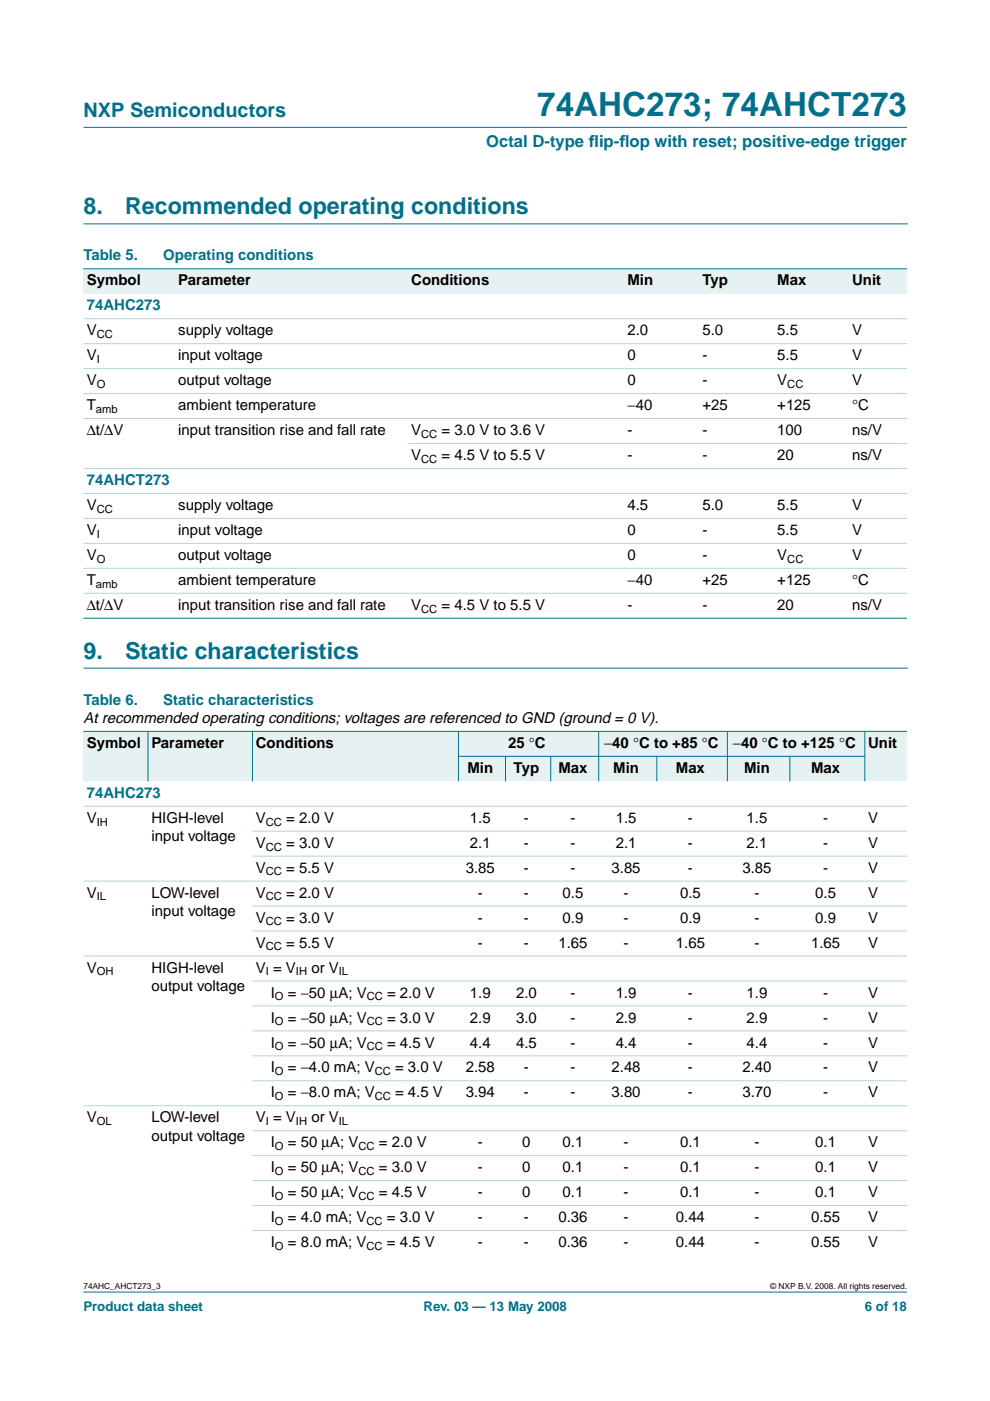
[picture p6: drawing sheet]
<svg xmlns="http://www.w3.org/2000/svg" width="210mm" height="297mm" viewBox="0 0 210 297" stroke-linecap="round" stroke-linejoin="round" font-family="sans-serif">
<defs><g id="words">
<text font-size="7.1" fill="#00708a" x="113.9" y="24.7">74AHC273; 74AHCT273</text>
<g font-size="4.9" fill="#00708a">
<text x="17.7" y="45.5">8.</text>
<text x="26.5" y="45.5">Recommended operating conditions</text>
<text x="17.7" y="139.7">9.</text>
<text x="26.5" y="139.7">Static characteristics</text>
</g>
<text font-size="4.2" fill="#00708a" x="17.7" y="24.9">NXP Semiconductors</text>
<g font-size="3.5" fill="#00708a">
<text x="103.1" y="31.1">Octal D-type f</text>
<text x="124.8" y="31.1">lip-f</text>
<text x="131.3" y="31.1">lop with reset; positive-edge trigger</text>
</g>
<g font-size="3.2" fill="#00708a">
<text x="17.7" y="55.2">Table 5.</text>
<text x="34.6" y="55.2">Operating conditions</text>
<text x="18.4" y="65.8">74AHC273</text>
<text x="18.4" y="102.9">74AHCT273</text>
<text x="17.7" y="149.4">Table 6.</text>
<text x="34.6" y="149.4">Static characteristics</text>
<text x="18.4" y="169.2">74AHC273</text>
</g>
<g font-size="3.2">
<text x="18.4" y="60.5">Symbol</text>
<text x="37.8" y="60.5">Parameter</text>
<text x="87.2" y="60.5">Conditions</text>
<text x="133" y="60.5">Min</text>
<text x="148.9" y="60.5">Typ</text>
<text x="164.8" y="60.5">Max</text>
<text x="180.7" y="60.5">Unit</text>
<text x="18.4" y="71.1">V</text>
<text x="37.8" y="71.1">supply voltage</text>
<text x="133" y="71.1">2.0</text>
<text x="148.9" y="71.1">5.0</text>
<text x="164.8" y="71.1">5.5</text>
<text x="180.7" y="71.1">V</text>
<text x="18.4" y="76.4">V</text>
<text x="37.8" y="76.4">input voltage</text>
<text x="133" y="76.4">0</text>
<text x="148.9" y="76.4">-</text>
<text x="164.8" y="76.4">5.5</text>
<text x="180.7" y="76.4">V</text>
<text x="18.4" y="81.7">V</text>
<text x="37.8" y="81.7">output voltage</text>
<text x="133" y="81.7">0</text>
<text x="148.9" y="81.7">-</text>
<text x="164.8" y="81.7">V</text>
<text x="180.7" y="81.7">V</text>
<text x="18.4" y="87">T</text>
<text x="37.8" y="87">ambient temperature</text>
<text x="133" y="87">−40</text>
<text x="148.9" y="87">+25</text>
<text x="164.8" y="87">+125</text>
<text x="180.7" y="87">°C</text>
<text x="18.4" y="92.3">∆t/∆V</text>
<text x="37.8" y="92.3">input transition rise and fall rate</text>
<text x="87.2" y="92.3">V</text>
<text x="93.6" y="92.3">= 3.0 V to 3.6 V</text>
<text x="133" y="92.3">-</text>
<text x="148.9" y="92.3">-</text>
<text x="164.8" y="92.3">100</text>
<text x="180.7" y="92.3">ns/V</text>
<text x="87.2" y="97.6">V</text>
<text x="93.6" y="97.6">= 4.5 V to 5.5 V</text>
<text x="133" y="97.6">-</text>
<text x="148.9" y="97.6">-</text>
<text x="164.8" y="97.6">20</text>
<text x="180.7" y="97.6">ns/V</text>
<text x="18.4" y="108.1">V</text>
<text x="18.4" y="113.4">V</text>
<text x="37.8" y="108.1">supply voltage</text>
<text x="37.8" y="113.4">input voltage</text>
<text x="133" y="108.1">4.5</text>
<text x="133" y="113.4">0</text>
<text x="148.9" y="108.1">5.0</text>
<text x="148.9" y="113.4">-</text>
<text x="164.8" y="108.1">5.5</text>
<text x="164.8" y="113.4">5.5</text>
<text x="180.7" y="108.1">V</text>
<text x="180.7" y="113.4">V</text>
<text x="18.4" y="118.7">V</text>
<text x="37.8" y="118.7">output voltage</text>
<text x="133" y="118.7">0</text>
<text x="148.9" y="118.7">-</text>
<text x="164.8" y="118.7">V</text>
<text x="180.7" y="118.7">V</text>
<text x="18.4" y="124">T</text>
<text x="37.8" y="124">ambient temperature</text>
<text x="133" y="124">−40</text>
<text x="148.9" y="124">+25</text>
<text x="164.8" y="124">+125</text>
<text x="180.7" y="124">°C</text>
<text x="18.4" y="129.3">∆t/∆V</text>
<text x="37.8" y="129.3">input transition rise and fall rate</text>
<text x="87.2" y="129.3">V</text>
<text x="93.6" y="129.3">= 4.5 V to 5.5 V</text>
<text x="133" y="129.3">-</text>
<text x="148.9" y="129.3">-</text>
<text x="164.8" y="129.3">20</text>
<text x="180.7" y="129.3">ns/V</text>
<text x="17.7" y="153.3">At recommended operating conditions; voltages are referenced to GND (ground = 0 V).</text>
<text x="18.4" y="158.6">Symbol</text>
<text x="32.1" y="158.6">Parameter</text>
<text x="54.2" y="158.6">Conditions</text>
<text x="107.7" y="158.6">25 °C</text>
<text x="128.1" y="158.6">−40 °C to +85 °C</text>
<text x="155.4" y="158.6">−40 °C to +125 °C</text>
<text x="184.1" y="158.6">Unit</text>
<text x="99.1" y="163.9">Min</text>
<text x="108.9" y="163.9">Typ</text>
<text x="118.4" y="163.9">Max</text>
<text x="130" y="163.9">Min</text>
<text x="143.3" y="163.9">Max</text>
<text x="157.8" y="163.9">Min</text>
<text x="172" y="163.9">Max</text>
<text x="18.4" y="174.5">V</text>
<text x="32.1" y="174.5">HIGH-level</text>
<text x="32.1" y="178.3">input voltage</text>
<text x="54.2" y="174.5">V</text>
<text x="54.2" y="179.8">V</text>
<text x="60.7" y="174.5">= 2.0 V</text>
<text x="60.7" y="179.8">= 3.0 V</text>
<text x="99.6" y="174.5">1.5</text>
<text x="99.6" y="179.8">2.1</text>
<text x="111.1" y="174.5">-</text>
<text x="111.1" y="179.8">-</text>
<text x="121" y="174.5">-</text>
<text x="121" y="179.8">-</text>
<text x="130.5" y="174.5">1.5</text>
<text x="130.5" y="179.8">2.1</text>
<text x="145.9" y="174.5">-</text>
<text x="145.9" y="179.8">-</text>
<text x="158.3" y="174.5">1.5</text>
<text x="158.3" y="179.8">2.1</text>
<text x="174.5" y="174.5">-</text>
<text x="174.5" y="179.8">-</text>
<text x="184.1" y="174.5">V</text>
<text x="184.1" y="179.8">V</text>
<text x="54.2" y="185">V</text>
<text x="60.7" y="185">= 5.5 V</text>
<text x="98.7" y="185">3.85</text>
<text x="111.1" y="185">-</text>
<text x="121" y="185">-</text>
<text x="129.7" y="185">3.85</text>
<text x="145.9" y="185">-</text>
<text x="157.4" y="185">3.85</text>
<text x="174.5" y="185">-</text>
<text x="184.1" y="185">V</text>
<text x="18.4" y="190.3">V</text>
<text x="32.1" y="190.3">LOW-level</text>
<text x="54.2" y="190.3">V</text>
<text x="60.7" y="190.3">= 2.0 V</text>
<text x="101.3" y="190.3">-</text>
<text x="111.1" y="190.3">-</text>
<text x="119.3" y="190.3">0.5</text>
<text x="132.2" y="190.3">-</text>
<text x="144.2" y="190.3">0.5</text>
<text x="160" y="190.3">-</text>
<text x="172.9" y="190.3">0.5</text>
<text x="184.1" y="190.3">V</text>
<text x="32.1" y="194.2">input voltage</text>
<text x="54.2" y="195.6">V</text>
<text x="60.7" y="195.6">= 3.0 V</text>
<text x="101.3" y="195.6">-</text>
<text x="111.1" y="195.6">-</text>
<text x="119.3" y="195.6">0.9</text>
<text x="132.2" y="195.6">-</text>
<text x="144.2" y="195.6">0.9</text>
<text x="160" y="195.6">-</text>
<text x="172.9" y="195.6">0.9</text>
<text x="184.1" y="195.6">V</text>
<text x="54.2" y="200.9">V</text>
<text x="60.7" y="200.9">= 5.5 V</text>
<text x="101.3" y="200.9">-</text>
<text x="111.1" y="200.9">-</text>
<text x="118.4" y="200.9">1.65</text>
<text x="132.2" y="200.9">-</text>
<text x="143.3" y="200.9">1.65</text>
<text x="160" y="200.9">-</text>
<text x="172" y="200.9">1.65</text>
<text x="184.1" y="200.9">V</text>
<text x="18.4" y="206.2">V</text>
<text x="32.1" y="206.2">HIGH-level</text>
<text x="54.2" y="206.2">V = V</text>
<text x="66" y="206.2">or V</text>
<text x="32.1" y="210.1">output voltage</text>
<text x="57.4" y="211.5">I</text>
<text x="61" y="211.5">= −50 µA; V</text>
<text x="82.1" y="211.5">= 2.0 V</text>
<text x="99.6" y="211.5">1.9</text>
<text x="109.4" y="211.5">2.0</text>
<text x="121" y="211.5">-</text>
<text x="130.5" y="211.5">1.9</text>
<text x="145.9" y="211.5">-</text>
<text x="158.3" y="211.5">1.9</text>
<text x="174.5" y="211.5">-</text>
<text x="184.1" y="211.5">V</text>
<text x="57.4" y="216.8">I</text>
<text x="61" y="216.8">= −50 µA; V</text>
<text x="82.1" y="216.8">= 3.0 V</text>
<text x="99.6" y="216.8">2.9</text>
<text x="109.4" y="216.8">3.0</text>
<text x="121" y="216.8">-</text>
<text x="130.5" y="216.8">2.9</text>
<text x="145.9" y="216.8">-</text>
<text x="158.3" y="216.8">2.9</text>
<text x="174.5" y="216.8">-</text>
<text x="184.1" y="216.8">V</text>
<text x="57.4" y="222.1">I</text>
<text x="57.4" y="227.4">I</text>
<text x="61" y="222.1">= −50 µA; V</text>
<text x="61" y="227.4">= −4.0 mA; V</text>
<text x="82.1" y="222.1">= 4.5 V</text>
<text x="83.8" y="227.4">= 3.0 V</text>
<text x="98.7" y="227.4">2.58</text>
<text x="99.6" y="222.1">4.4</text>
<text x="109.4" y="222.1">4.5</text>
<text x="111.1" y="227.4">-</text>
<text x="121" y="222.1">-</text>
<text x="121" y="227.4">-</text>
<text x="129.7" y="227.4">2.48</text>
<text x="130.5" y="222.1">4.4</text>
<text x="145.9" y="227.4">-</text>
<text x="145.9" y="222.1">-</text>
<text x="157.4" y="227.4">2.40</text>
<text x="158.3" y="222.1">4.4</text>
<text x="174.5" y="227.4">-</text>
<text x="174.5" y="222.1">-</text>
<text x="184.1" y="227.4">V</text>
<text x="184.1" y="222.1">V</text>
<text x="57.4" y="232.7">I</text>
<text x="61" y="232.7">= −8.0 mA; V</text>
<text x="83.8" y="232.7">= 4.5 V</text>
<text x="98.7" y="232.7">3.94</text>
<text x="111.1" y="232.7">-</text>
<text x="121" y="232.7">-</text>
<text x="129.7" y="232.7">3.80</text>
<text x="145.9" y="232.7">-</text>
<text x="157.4" y="232.7">3.70</text>
<text x="174.5" y="232.7">-</text>
<text x="184.1" y="232.7">V</text>
<text x="18.4" y="238">V</text>
<text x="32.1" y="238">LOW-level</text>
<text x="54.2" y="238">V = V</text>
<text x="66" y="238">or V</text>
<text x="32.1" y="241.8">output voltage</text>
<text x="57.4" y="243.3">I</text>
<text x="61" y="243.3">= 50 µA; V</text>
<text x="80.3" y="243.3">= 2.0 V</text>
<text x="101.3" y="243.3">-</text>
<text x="110.7" y="243.3">0</text>
<text x="119.3" y="243.3">0.1</text>
<text x="132.2" y="243.3">-</text>
<text x="144.2" y="243.3">0.1</text>
<text x="160" y="243.3">-</text>
<text x="172.9" y="243.3">0.1</text>
<text x="184.1" y="243.3">V</text>
<text x="57.4" y="248.5">I</text>
<text x="61" y="248.5">= 50 µA; V</text>
<text x="80.3" y="248.5">= 3.0 V</text>
<text x="101.3" y="248.5">-</text>
<text x="110.7" y="248.5">0</text>
<text x="119.3" y="248.5">0.1</text>
<text x="132.2" y="248.5">-</text>
<text x="144.2" y="248.5">0.1</text>
<text x="160" y="248.5">-</text>
<text x="172.9" y="248.5">0.1</text>
<text x="184.1" y="248.5">V</text>
<text x="57.4" y="253.8">I</text>
<text x="61" y="253.8">= 50 µA; V</text>
<text x="80.3" y="253.8">= 4.5 V</text>
<text x="101.3" y="253.8">-</text>
<text x="110.7" y="253.8">0</text>
<text x="119.3" y="253.8">0.1</text>
<text x="132.2" y="253.8">-</text>
<text x="144.2" y="253.8">0.1</text>
<text x="160" y="253.8">-</text>
<text x="172.9" y="253.8">0.1</text>
<text x="184.1" y="253.8">V</text>
<text x="57.4" y="259.1">I</text>
<text x="61" y="259.1">= 4.0 mA; V</text>
<text x="82" y="259.1">= 3.0 V</text>
<text x="101.3" y="259.1">-</text>
<text x="111.1" y="259.1">-</text>
<text x="118.4" y="259.1">0.36</text>
<text x="132.2" y="259.1">-</text>
<text x="143.3" y="259.1">0.44</text>
<text x="160" y="259.1">-</text>
<text x="172" y="259.1">0.55</text>
<text x="184.1" y="259.1">V</text>
<text x="57.4" y="264.4">I</text>
<text x="61" y="264.4">= 8.0 mA; V</text>
<text x="82" y="264.4">= 4.5 V</text>
<text x="101.3" y="264.4">-</text>
<text x="111.1" y="264.4">-</text>
<text x="118.4" y="264.4">0.36</text>
<text x="132.2" y="264.4">-</text>
<text x="143.3" y="264.4">0.44</text>
<text x="160" y="264.4">-</text>
<text x="172" y="264.4">0.55</text>
<text x="184.1" y="264.4">V</text>
</g>
<g font-size="2.8" fill="#00708a">
<text x="17.7" y="278">Product data sheet</text>
<text x="89.8" y="278">Rev. 03 — 13 May 2008</text>
<text x="183.4" y="278">6 of 18</text>
</g>
<g font-size="2.4">
<text x="20.5" y="71.7">CC</text>
<text x="20.5" y="77">I</text>
<text x="20.5" y="82.3">O</text>
<text x="166.9" y="82.3">CC</text>
<text x="20.3" y="87.5">amb</text>
<text x="89.3" y="92.8">CC</text>
<text x="89.3" y="98.1">CC</text>
<text x="20.5" y="108.7">CC</text>
<text x="20.5" y="114">I</text>
<text x="20.5" y="119.3">O</text>
<text x="166.9" y="119.3">CC</text>
<text x="20.3" y="124.6">amb</text>
<text x="89.3" y="129.9">CC</text>
<text x="20.5" y="175">IH</text>
<text x="56.4" y="175">CC</text>
<text x="56.4" y="180.3">CC</text>
<text x="56.4" y="185.6">CC</text>
<text x="20.5" y="190.9">IL</text>
<text x="56.4" y="190.9">CC</text>
<text x="56.4" y="196.2">CC</text>
<text x="56.4" y="201.5">CC</text>
<text x="20.5" y="206.8">OH</text>
<text x="56.4" y="206.8">I</text>
<text x="62.8" y="206.8">IH</text>
<text x="71.8" y="206.8">IL</text>
<text x="58.3" y="212.1">O</text>
<text x="77.7" y="212.1">CC</text>
<text x="58.3" y="217.4">O</text>
<text x="77.7" y="217.4">CC</text>
<text x="58.3" y="222.7">O</text>
<text x="58.3" y="228">O</text>
<text x="77.7" y="222.7">CC</text>
<text x="79.4" y="228">CC</text>
<text x="58.3" y="233.2">O</text>
<text x="79.4" y="233.2">CC</text>
<text x="20.5" y="238.5">OL</text>
<text x="56.4" y="238.5">I</text>
<text x="62.8" y="238.5">IH</text>
<text x="71.8" y="238.5">IL</text>
<text x="58.3" y="243.8">O</text>
<text x="76" y="243.8">CC</text>
<text x="58.3" y="249.1">O</text>
<text x="76" y="249.1">CC</text>
<text x="58.3" y="254.4">O</text>
<text x="76" y="254.4">CC</text>
<text x="58.3" y="259.7">O</text>
<text x="77.7" y="259.7">CC</text>
<text x="58.3" y="265">O</text>
<text x="77.7" y="265">CC</text>
</g>
<g font-size="1.8">
<text x="17.7" y="273.4">74AHC_AHCT273_3</text>
<text x="163.3" y="273.4">© NXP B.V. 2008. All rights reserved.</text>
</g>
</g></defs>
<g fill="#00708a" stroke="#00708a" stroke-width=".21">
<path d="M17.7 273.9h174.6z"/>
<path d="M17.7 27h174.6z"/>
</g>
<path d="M17.7 47.5h174.7M17.7 141.7h174.7" fill="none" stroke="#00708a" stroke-width=".21"/>
<g fill="#e6f2f2">
<path d="M17.7 57h19.4v5.3h-19.4z" fill-rule="evenodd"/>
<path d="M37.1 57h49.4v5.3h-49.4z" fill-rule="evenodd"/>
<path d="M86.5 57h35.3v5.3h-35.3z" fill-rule="evenodd"/>
<path d="M121.8 57h10.5v5.3h-10.5z" fill-rule="evenodd"/>
<path d="M132.3 57h15.9v5.3h-15.9z" fill-rule="evenodd"/>
<path d="M148.2 57h15.9v5.3h-15.9z" fill-rule="evenodd"/>
<path d="M164.1 57h15.9v5.3h-15.9z" fill-rule="evenodd"/>
<path d="M180 57h12.3v5.3h-12.3z" fill-rule="evenodd"/>
</g>
<g fill="#00708a" stroke="#00708a" stroke-width=".21">
<path d="M17.7 57h174.6z"/>
<path d="M17.7 131.1h174.6z"/>
</g>
<g fill="#b3d4db" stroke="#b3d4db" stroke-width=".21">
<path d="M17.7 67.6h174.6z"/>
<path d="M17.7 72.9h174.6z"/>
<path d="M17.7 78.2h174.6z"/>
<path d="M17.7 83.4h174.6z"/>
<path d="M17.7 88.7h174.6z"/>
<path d="M86.5 94h105.8z"/>
<path d="M17.7 99.3h174.6z"/>
<path d="M17.7 104.6h174.6z"/>
<path d="M17.7 109.9h174.6z"/>
<path d="M17.7 115.2h174.6z"/>
<path d="M17.7 120.5h174.6z"/>
<path d="M17.7 125.8h174.6z"/>
</g>
<g fill="#e6f2f2">
<path d="M17.7 155.1h13.7v10.5h-13.7z" fill-rule="evenodd"/>
<path d="M31.4 155.1h22.1v10.5h-22.1z" fill-rule="evenodd"/>
<path d="M53.5 155.1h43.7v10.5h-43.7z" fill-rule="evenodd"/>
<path d="M97.2 155.1h29.7v5.3h-29.7z" fill-rule="evenodd"/>
<path d="M126.9 155.1h27.3v5.3h-27.3z" fill-rule="evenodd"/>
<path d="M154.2 155.1h29.2v5.3h-29.2z" fill-rule="evenodd"/>
<path d="M183.4 155.1h8.9v10.5h-8.9z" fill-rule="evenodd"/>
<path d="M97.2 160.4h10v5.2h-10z" fill-rule="evenodd"/>
<path d="M107.2 160.4h9.6v5.2h-9.6z" fill-rule="evenodd"/>
<path d="M116.8 160.4h10.1v5.2h-10.1z" fill-rule="evenodd"/>
<path d="M126.9 160.4h12.4v5.2h-12.4z" fill-rule="evenodd"/>
<path d="M139.3 160.4h14.9v5.2h-14.9z" fill-rule="evenodd"/>
<path d="M154.2 160.4h13.3v5.2h-13.3z" fill-rule="evenodd"/>
<path d="M167.5 160.4h15.9v5.2h-15.9z" fill-rule="evenodd"/>
</g>
<g fill="#00708a" stroke="#00708a" stroke-width=".21">
<path d="M31.4 155v10.6z"/>
<path d="M53.5 155v10.6z"/>
<path d="M97.2 155v10.6z"/>
<path d="M107.2 160.3v5.3z"/>
<path d="M116.8 160.3v5.3z"/>
<path d="M126.9 155v10.6z"/>
<path d="M139.3 160.3v5.3z"/>
<path d="M154.2 155v10.6z"/>
<path d="M167.5 160.3v5.3z"/>
<path d="M183.4 155v10.6z"/>
<path d="M17.7 155.1h174.6z"/>
<path d="M97.2 160.4h86.2z"/>
</g>
<g fill="#b3d4db" stroke="#b3d4db" stroke-width=".21">
<path d="M17.7 170.9h174.6z"/>
<path d="M53.5 176.2h138.8z"/>
<path d="M53.5 181.5h138.8z"/>
<path d="M17.7 186.8h174.6z"/>
<path d="M53.5 192.1h138.8z"/>
<path d="M53.5 197.4h138.8z"/>
<path d="M17.7 202.7h174.6z"/>
<path d="M53.5 208h138.8z"/>
<path d="M53.5 213.3h138.8z"/>
<path d="M53.5 218.6h138.8z"/>
<path d="M53.5 223.9h138.8z"/>
<path d="M53.5 229.1h138.8z"/>
<path d="M17.7 234.4h174.6z"/>
<path d="M53.5 239.7h138.8z"/>
<path d="M53.5 245h138.8z"/>
<path d="M53.5 250.3h138.8z"/>
<path d="M53.5 255.6h138.8z"/>
<path d="M53.5 260.9h138.8z"/>
</g>
<use href="#words"/>
</svg>
